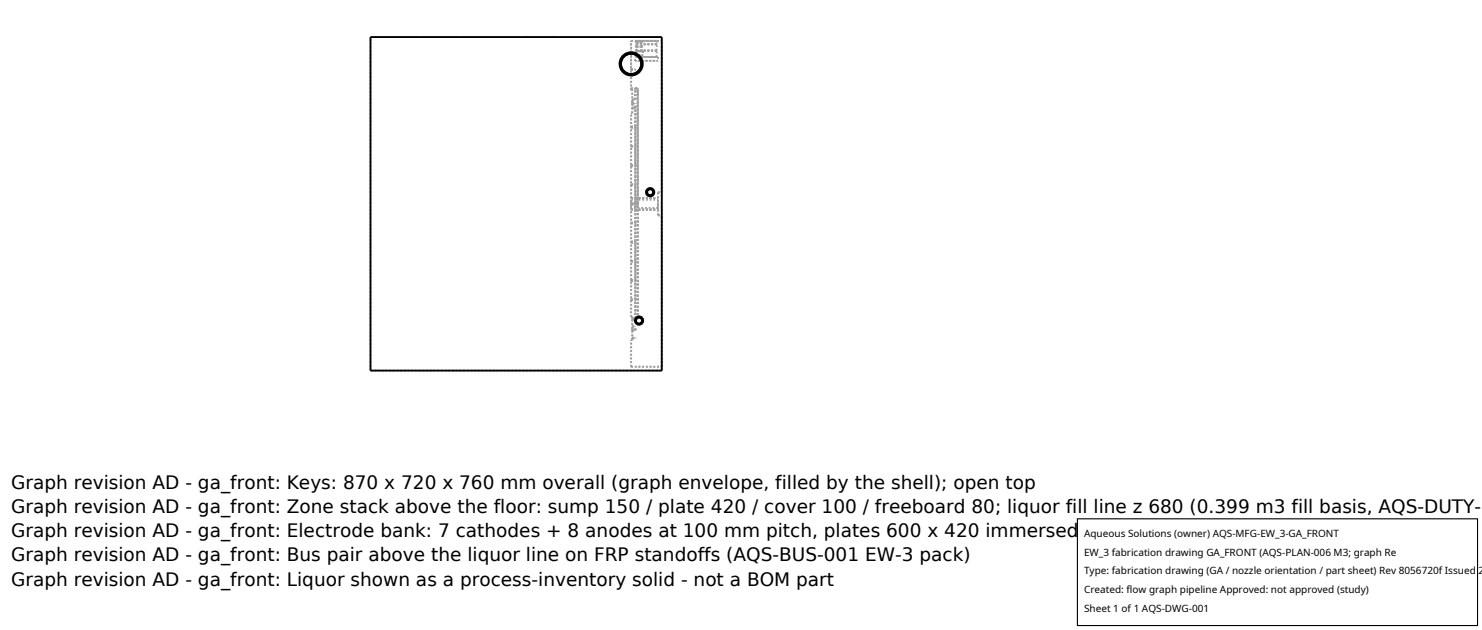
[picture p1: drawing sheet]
<svg xmlns="http://www.w3.org/2000/svg" width="212mm" height="90mm" viewBox="0 0 212 90" stroke-linecap="round" stroke-linejoin="round" font-family="sans-serif">
<defs><g id="words">
<g font-size="2.6">
<text x="1.6" y="69.8">Graph revision AD - ga_front: Keys: 870 x 720 x 760 mm overall (graph envelope, filled by the shell); open top</text>
<text x="1.6" y="73.3">Graph revision AD - ga_front: Zone stack above the floor: sump 150 / plate 420 / cover 100 / freeboard 80; liquor fill line z 680 (0.399 m3 fill basis, AQS-DUTY-</text>
<text x="1.6" y="76.7">Graph revision AD - ga_front: Electrode bank: 7 cathodes + 8 anodes at 100 mm pitch, plates 600 x 420 immersed</text>
<text x="1.6" y="80.2">Graph revision AD - ga_front: Bus pair above the liquor line on FRP standoffs (AQS-BUS-001 EW-3 pack)</text>
<text x="1.6" y="83.6">Graph revision AD - ga_front: Liquor shown as a process-inventory solid - not a BOM part</text>
</g>
<g font-size="1.4">
<text x="154.8" y="76.6">Aqueous Solutions (owner) AQS-MFG-EW_3-GA_FRONT</text>
<text x="154.8" y="79.3">EW_3 fabrication drawing GA_FRONT (AQS-PLAN-006 M3; graph Re</text>
<text x="154.8" y="82">Type: fabrication drawing (GA / nozzle orientation / part sheet) Rev 8056720f Issued 2</text>
<text x="154.8" y="84.7">Created: flow graph pipeline Approved: not approved (study)</text>
<text x="154.8" y="87.4">Sheet 1 of 1 AQS-DWG-001</text>
</g>
</g></defs>
<g fill="none" stroke="#a0a0a0" stroke-width=".26" stroke-dasharray=".3 .3" stroke-linecap="butt">
<path d="M52.9 5.3h41.6M90.1 18.1v.1M90.1 5.8h4.4M90.1 16.2h.2M90.1 12.9h.2M90.1 12.9v-2.1M90.1 7.5l.7 .1 .5 .4 .4 .5 .1 .6-.1 .6-.4 .6-.5 .3-.7 .2M90.1 7.5v-1.7M90.1 12.9v-7.1M90.1 18.1h.6M90.1 18.2h.6M90.1 7.7v-.1"/>
<path d="M90.1 10.6v.2M90.1 7.5v3.3M90.1 7.5v.2M90.1 7.6v.1M90.1 12.6v.2M90.1 9.9v.1M90.1 10.8l-.6-.2-.5-.3-.4-.5-.1-.6 .1-.7 .4-.5 .5-.4 .6-.1M90.1 7.7l-.5 .1-.5 .3-.3 .4-.1 .6 .1 .5 .3 .5 .4 .3 .6 .2M90.1 10.6l.6-.1 .4-.3 .4-.5 .1-.6-.1-.5-.3-.5-.5-.3-.6-.1M90.1 10.6l.6-.1 .5-.3 .3-.5 .1-.6-.1-.5-.3-.5-.5-.3-.6-.2M90.1 10.8l.7-.2 .5-.3 .4-.5 .1-.6-.1-.7-.4-.5-.5-.4-.7-.1M90.1 12.6h.6"/>
<path d="M90.1 12.8h.6M90.1 9.9h.6M90.1 10h.6M90.1 7.7l-.5 .1-.5 .3-.3 .5-.1 .5 .1 .6 .3 .5 .5 .3 .6 .1 .5-.2 .5-.3 .3-.5 .1-.5-.1-.6-.4-.4-.4-.3-.6-.1M90.3 16.2v-3.3M90.3 14.8v-.6M90.3 15.5v-.1M90.3 14.8h.4M90.3 14.2h.4M90.3 15.4h.4M90.3 15.5h.4M90.7 7.3h1.2"/>
<path d="M90.7 8.1h3.3M90.7 7.9v-.6M90.7 7.9h1.2M90.7 8.7v-.6M90.7 8.7h3.3M90.7 18.2v-.1M90.7 15.4v-.6M90.7 15.5v-.1M90.7 18.1v-2.6M90.7 14.2v-1.4M90.7 12.8v-.2M90.7 12.6h.4"/>
<path d="M90.7 14.2v-1.6M90.7 10v-.1M90.8 6h.9M90.8 6.7h.9M90.8 5.8h.9M90.8 6v-.2M90.8 6.7v-.7M90.8 7.3h.9M90.8 7.3v-.6M90.9 6.3h2.9M90.9 7.2h2.9M90.9 5.8h2.9"/>
<path d="M90.9 6.3v-.5M90.9 7.2v-.9M90.9 8.1h2.9M90.9 8.1v-.9M91.7 6h-.9M91.7 6.7h-.9M91.7 7.3h-.9M91.7 6v-.2M91.7 6.7v-.7M91.7 7.3v-.6M91.7 5.8h-.9M91.9 7.3h-1.2"/>
<path d="M91.9 7.9h-1.2M91.9 7.3v.6M93.8 6.3h-2.9M93.8 7.2h-2.9M93.8 8.1h-2.9M93.8 6.3v-.5M93.8 7.2v-.9M93.8 8.1v-.9M93.8 5.8h-2.9M94 8.1h-3.3M94 8.7h-3.3M94 8.1v.6"/>
<path d="M90.1 29.9h3.9M90.1 29.9v-1.6M90.1 28.3v-12.1M90.1 40v.1M90.1 37.3v.1M90.1 34.5v.2M90.1 31.8v.1M90.1 29v.2M90.1 28.5v.5M90.1 29v-.5M90.1 29.2v.5M90.1 29.7v-.5"/>
<path d="M90.1 26.3v.1M90.1 23.5v.2M90.1 28.3h3.9M90.1 40h.6M90.1 37.3h.6M90.1 37.4h.6M90.1 34.5h.6M90.1 34.7h.6M90.1 31.8h.6M90.1 31.9h.6M90.1 29h.6M90.1 29.2h.6"/>
<path d="M90.1 28.5h3.9M90.1 26.3h.6M90.1 26.4h.6M90.1 23.5h.6M90.1 23.7h.6M90.1 20.9h.6M90.7 37.4v-.1M90.7 34.7v-.2M90.7 31.9v-.1M90.7 29h-.6M90.7 29.2v-.2M90.7 29v-.1"/>
<path d="M90.7 29.3v-.1M90.7 29.2h-.6M90.7 29.2v.1M90.7 28.9v.1M90.7 26.4v-.1M90.7 23.7v-.2M90.7 20.9v-2.7M90.7 23.5v-2.6M90.7 26.3v-2.6M90.7 28.9v-2.5M90.7 31.8v-2.5M90.7 34.5v-2.6"/>
<path d="M90.7 37.3v-2.6M90.7 40v-2.6M91.1 28.9h-.4M91.1 29.3v-.4M91.1 29.3h-.4M91.1 28.9v.4M91.1 28.9v-16.3M92.9 26.9l.4 .1 .1 .5-.1 .4-.5 .1-.4-.2-.1-.4 .2-.4 .4-.1M92.9 26.9l-.4 .1-.2 .4 .1 .4 .4 .2 .5-.1 .1-.4-.1-.5-.4-.1M92.9 27l-.4 .2-.1 .3 .2 .3 .3 .1 .3-.2 .1-.3-.1-.3-.3-.1M92.9 27l-.4 .1-.1 .3 .1 .4 .3 .1 .4-.1 .1-.3-.1-.4-.3-.1M94 30.7v-.8"/>
<path d="M94 30.7h.5M94 29.9v-1.6M94 28.3v-.8M94 28.5v1.2M94 29.7v-1.2M94 27.5h.5M94 29.7h-3.9M94.5 27.5v-21.7M52.9 52.9h41.6M52.9 52.9v-47.6M90.1 48.5h.2M90.1 52.4v-3.9"/>
<path d="M90.1 45.3h.2M90.1 45.3v-15.4M90.1 52.4h4.4M90.1 42.7v.1M90.1 42.7h.6M90.1 42.8h.6M90.1 40.1h.6M90.3 48.5v-3.2M90.3 47.2v-.6M90.3 48.3v-.1M90.3 45.6v-.2M90.3 47.2h.4"/>
<path d="M90.3 46.6h.4M90.3 48.3h.4M90.3 48.2h.4M90.3 45.4h.4M90.3 45.6h.4M90.7 47.2v-.6M90.7 48.3v-.1M90.7 45.5v-.1M90.7 45.6v-.1M90.7 42.8v-.1M90.7 40.1v-.1M90.7 45.5v-30.7"/>
<path d="M90.7 42.7v-2.6M90.7 45.4v-2.6M90.7 45.5h.4M91.1 45.5v-32.9M91.1 45.5v-16.2M91.3 45.2l.4 .2 .2 .4-.2 .4-.4 .2-.5-.2-.1-.5 .2-.4 .4-.1M91.3 45.2l-.4 .1-.2 .4 .1 .5 .5 .2 .4-.2 .2-.4-.2-.4-.4-.2M91.3 45.3l-.3 .2-.2 .3 .1 .3 .4 .1 .3-.1 .1-.3-.1-.3-.3-.2M91.3 45.3l-.3 .1-.2 .3 .1 .4 .4 .1 .3-.1 .1-.3-.1-.4-.3-.1M94.5 52.4v-21.7M94.5 52.9v-47.6"/>
</g>
<g fill="none" stroke="#000" stroke-width=".26">
<path d="M52.9 5.3h41.6v47.6h-41.6zM90.1 7.5v.1M90.1 10.6v.2"/>
<circle cx="90.1" cy="9.1" r="1.65"/>
<circle cx="90.1" cy="9.1" r="1.44"/>
<circle cx="90.1" cy="9.1" r="1.48"/>
<circle cx="92.9" cy="27.4" r=".43"/>
<circle cx="92.9" cy="27.4" r=".47"/>
<circle cx="92.9" cy="27.4" r=".58"/>
<circle cx="91.3" cy="45.8" r=".47"/>
<circle cx="91.3" cy="45.8" r=".43"/>
<circle cx="91.3" cy="45.8" r=".58"/>
</g>
<path d="M153.9 74.1h57.1v15.2h-57.1z" fill="#fff" stroke="#000" stroke-width=".16"/>
<use href="#words"/>
</svg>
